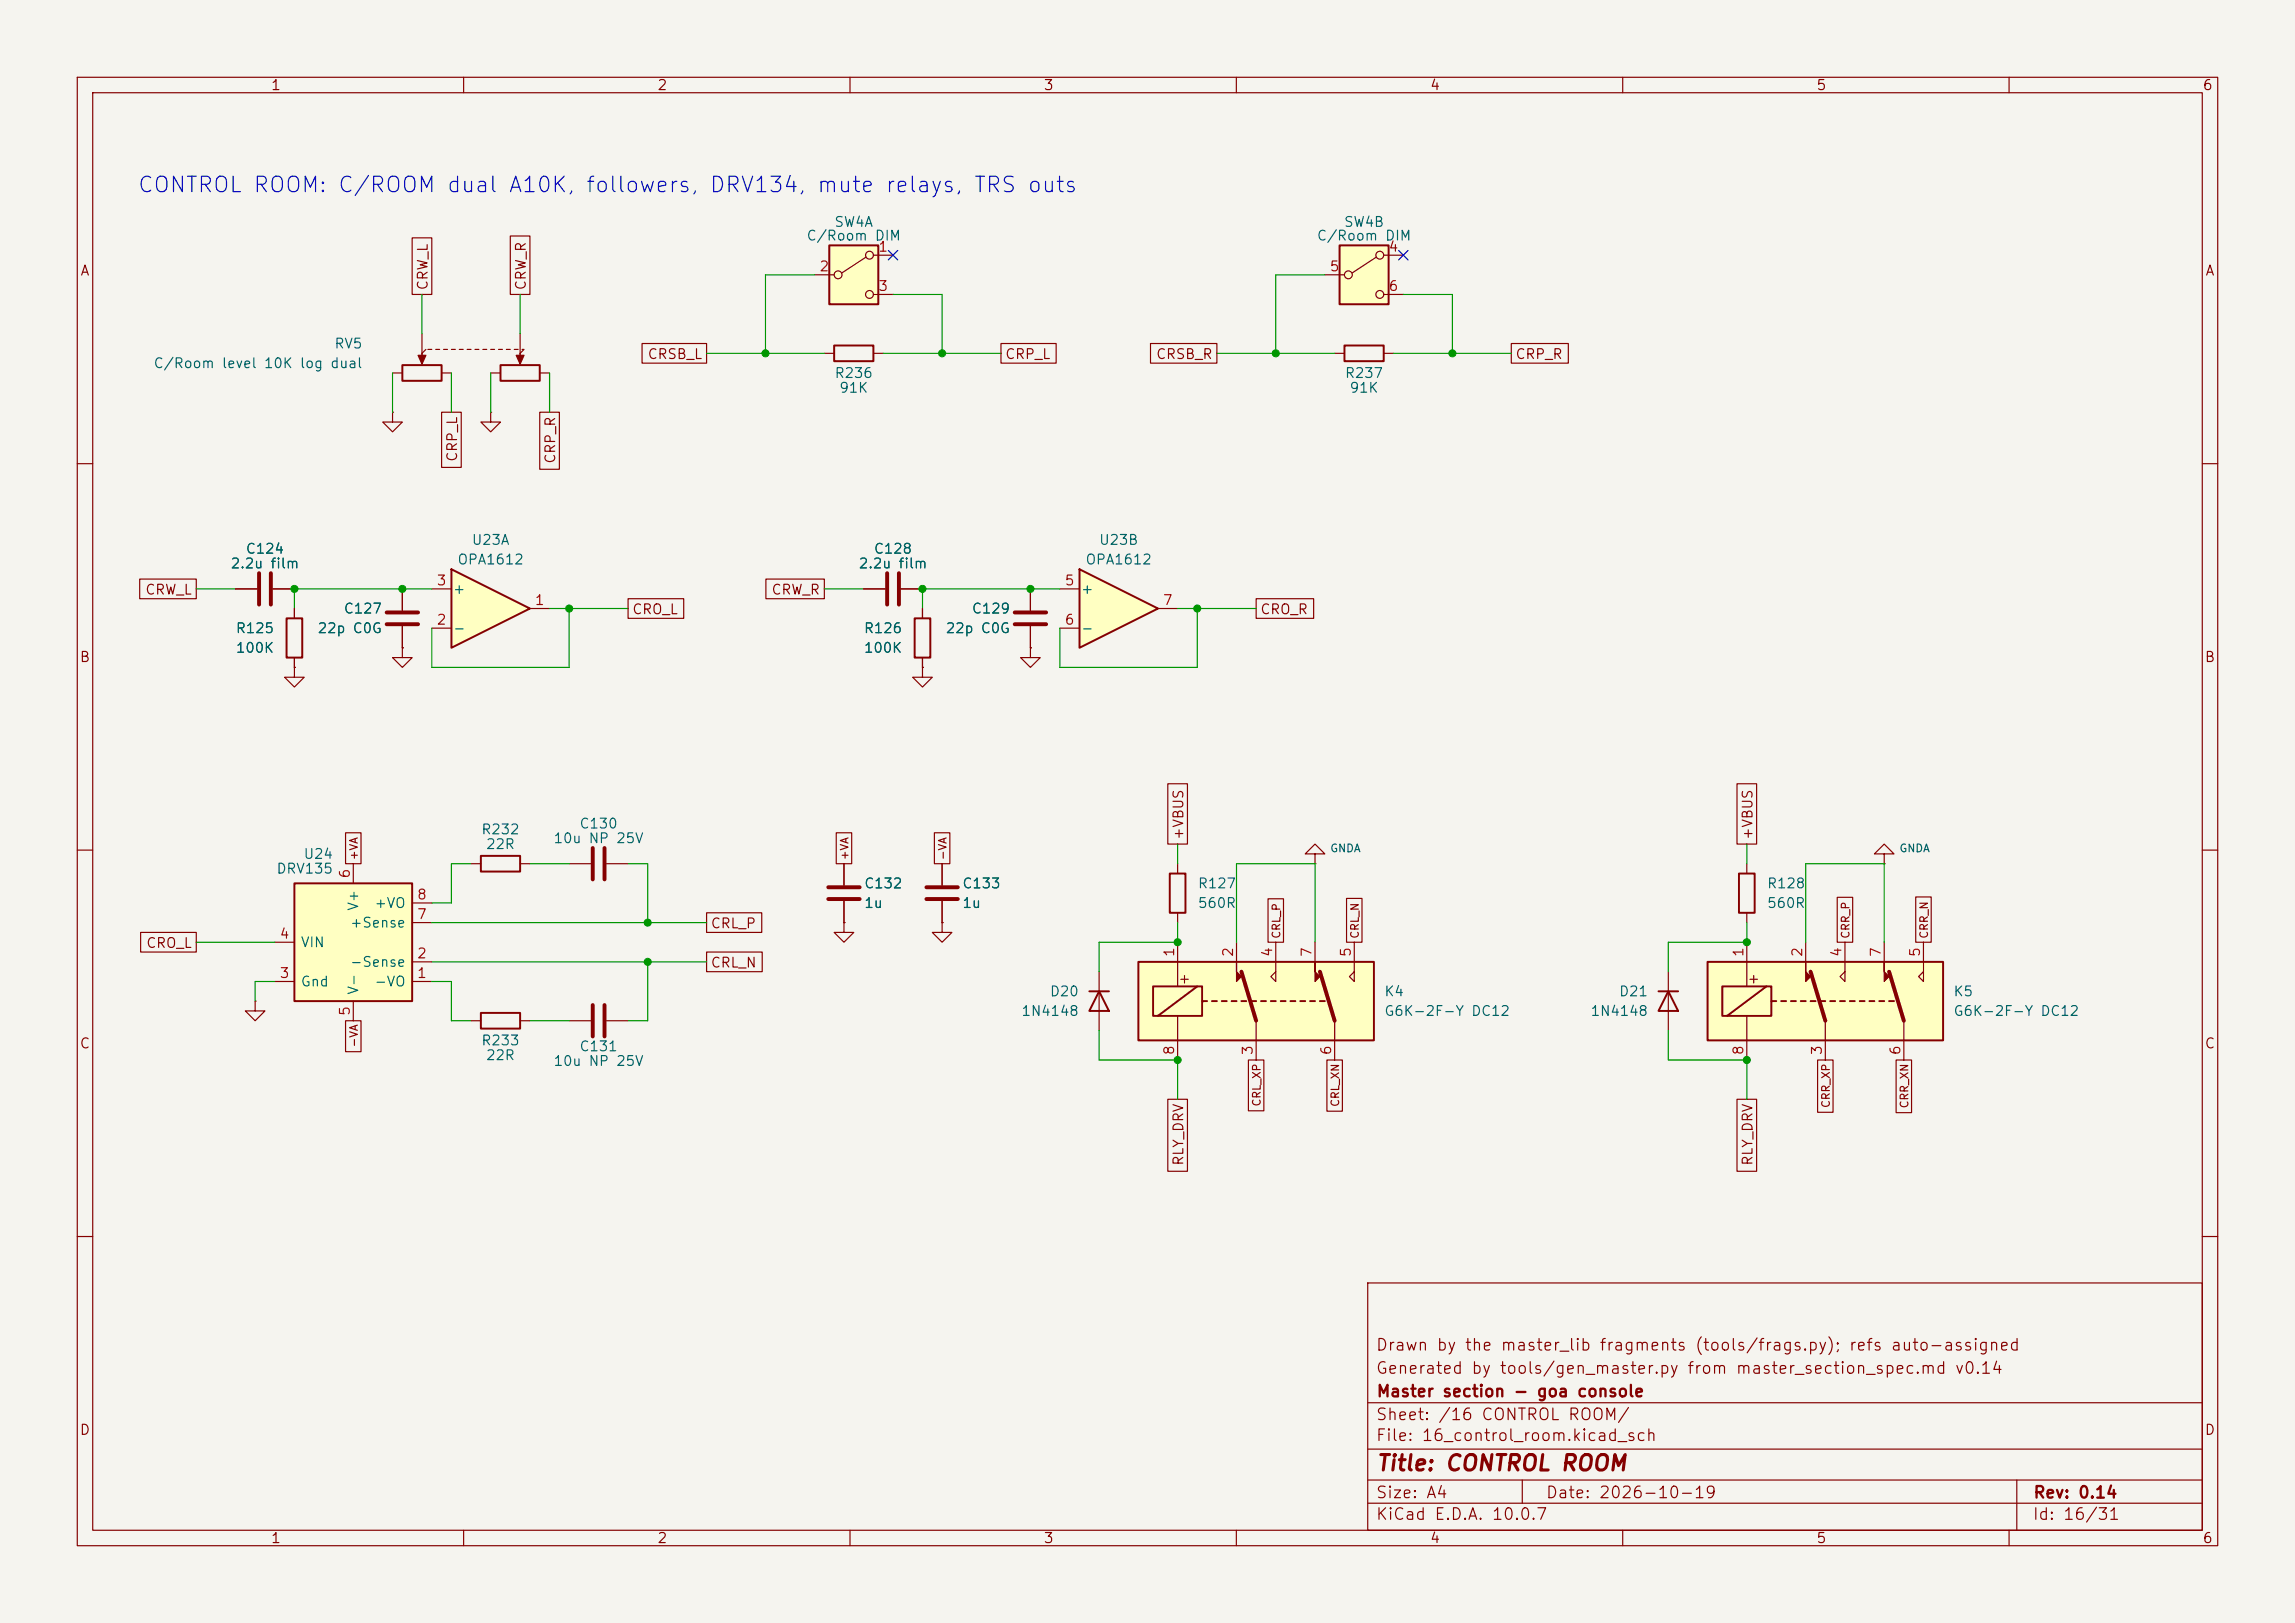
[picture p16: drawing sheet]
<svg xmlns="http://www.w3.org/2000/svg" width="297mm" height="210mm" viewBox="0 0 297 210" stroke-linecap="round" stroke-linejoin="round" font-family="sans-serif">
<defs><g id="words">
<text font-size="2" fill="#0000c2" x="17.7" y="25.4">CONTROL ROOM: C/ROOM dual A10K, followers, DRV134, mute relays, TRS outs</text>
<text font-size="2" fill="#840000" x="178" y="190.8">Title: CONTROL ROOM</text>
<g font-size="1.5" fill="#840000">
<text x="178" y="178.1">Generated by tools/gen_master.py from master_section_spec.md v0.14</text>
<text x="178" y="175.1">Drawn by the master_lib fragments (tools/frags.py); refs auto-assigned</text>
<text x="178" y="184.1">Sheet: /16 CONTROL ROOM/</text>
<text x="178" y="181.1">Master section - goa console</text>
<text x="178" y="186.8">File: 16_control_room.kicad_sch</text>
<text x="178" y="197">KiCad E.D.A. 10.0.7</text>
<text x="178" y="194.2">Size: A4</text>
<text x="200" y="194.2">Date: 2026-10-19</text>
<text x="263" y="197">Id: 16/31</text>
<text x="263" y="194.2">Rev: 0.14</text>
</g>
<g font-size="1.3" fill="#840000">
<text x="35" y="12">1</text>
<text x="85" y="12">2</text>
<text x="135" y="12">3</text>
<text x="185" y="12">4</text>
<text x="235" y="12">5</text>
<text x="285" y="12">6</text>
<text x="10.3" y="36">A</text>
<text x="285.3" y="36">A</text>
<text x="55.7" y="37.7" transform="rotate(-90 55.7 37.7)">CRW_L</text>
<text x="68.4" y="37.7" transform="rotate(-90 68.4 37.7)">CRW_R</text>
<text x="83.7" y="46.8">CRSB_L</text>
<text x="130" y="46.8">CRP_L</text>
<text x="149.5" y="46.8">CRSB_R</text>
<text x="196" y="46.8">CRP_R</text>
<text x="59.5" y="59.8" transform="rotate(-90 59.5 59.8)">CRP_L</text>
<text x="72.2" y="60.1" transform="rotate(-90 72.2 60.1)">CRP_R</text>
<text x="18.7" y="77.3">CRW_L</text>
<text x="99.7" y="77.3">CRW_R</text>
<text x="81.7" y="79.8">CRO_L</text>
<text x="163" y="79.8">CRO_R</text>
<text x="10.2" y="86">B</text>
<text x="285.2" y="86">B</text>
<text x="153.5" y="108.8" transform="rotate(-90 153.5 108.8)">+VBUS</text>
<text x="227.1" y="108.8" transform="rotate(-90 227.1 108.8)">+VBUS</text>
<text x="18.8" y="123">CRO_L</text>
<text x="91.9" y="120.4">CRL_P</text>
<text x="91.9" y="125.5">CRL_N</text>
<text x="152.4" y="127.6">+</text>
<text x="226" y="127.6">+</text>
<text x="10.2" y="136">C</text>
<text x="285.2" y="136">C</text>
<text x="153.5" y="150.9" transform="rotate(-90 153.5 150.9)">RLY_DRV</text>
<text x="227.1" y="150.9" transform="rotate(-90 227.1 150.9)">RLY_DRV</text>
<text x="10.2" y="186">D</text>
<text x="285.2" y="186">D</text>
<text x="35" y="200">1</text>
<text x="85" y="200">2</text>
<text x="135" y="200">3</text>
<text x="185" y="200">4</text>
<text x="235" y="200">5</text>
<text x="285" y="200">6</text>
</g>
<g font-size="1.3" fill="#006464">
<text x="107.9" y="29.7">SW4A</text>
<text x="173.8" y="29.7">SW4B</text>
<text x="104.3" y="31.4">C/Room DIM</text>
<text x="170.3" y="31.4">C/Room DIM</text>
<text x="19.8" y="48">C/Room level 10K log dual</text>
<text x="43.2" y="45.4">RV5</text>
<text x="107.9" y="49.2">R236</text>
<text x="108.5" y="51.1">91K</text>
<text x="174" y="49.2">R237</text>
<text x="174.6" y="51.1">91K</text>
<text x="31.7" y="72">C124</text>
<text x="61" y="70.8">U23A</text>
<text x="113" y="72">C128</text>
<text x="142.1" y="70.8">U23B</text>
<text x="29.7" y="73.9">2.2u film</text>
<text x="58.5" y="77.2">+</text>
<text x="59.1" y="73.4">OPA1612</text>
<text x="111" y="73.9">2.2u film</text>
<text x="139.8" y="77.2">+</text>
<text x="140.4" y="73.4">OPA1612</text>
<text x="30.4" y="82.2">R125</text>
<text x="41" y="82.2">22p C0G</text>
<text x="44.4" y="79.7">C127</text>
<text x="58.5" y="82.2">-</text>
<text x="111.7" y="82.2">R126</text>
<text x="122.3" y="82.2">22p C0G</text>
<text x="125.7" y="79.7">C129</text>
<text x="139.8" y="82.2">-</text>
<text x="30.4" y="84.8">100K</text>
<text x="111.7" y="84.8">100K</text>
<text x="74.9" y="107.5">C130</text>
<text x="35.7" y="113.4">DRV135</text>
<text x="39.2" y="111.5">U24</text>
<text x="62.2" y="108.3">R232</text>
<text x="62.8" y="110.2">22R</text>
<text x="71.5" y="109.4">10u NP 25V</text>
<text x="46.7" y="118" transform="rotate(-90 46.7 118)">V+</text>
<text x="48.4" y="117.8">+VO</text>
<text x="111.7" y="115.3">C132</text>
<text x="111.7" y="117.8">1u</text>
<text x="124.4" y="115.3">C133</text>
<text x="124.4" y="117.8">1u</text>
<text x="154.9" y="115.3">R127</text>
<text x="154.9" y="117.8">560R</text>
<text x="228.6" y="115.3">R128</text>
<text x="228.6" y="117.8">560R</text>
<text x="38.8" y="122.9">VIN</text>
<text x="45.2" y="125.4">-Sense</text>
<text x="45.2" y="120.3">+Sense</text>
<text x="38.8" y="128">Gnd</text>
<text x="46.7" y="128.8" transform="rotate(-90 46.7 128.8)">V-</text>
<text x="48.4" y="128">-VO</text>
<text x="132.1" y="131.8">1N4148</text>
<text x="135.8" y="129.2">D20</text>
<text x="179.1" y="129.2">K4</text>
<text x="179.1" y="131.8">G6K-2F-Y DC12</text>
<text x="205.7" y="131.8">1N4148</text>
<text x="209.4" y="129.2">D21</text>
<text x="252.7" y="129.2">K5</text>
<text x="252.7" y="131.8">G6K-2F-Y DC12</text>
<text x="62.2" y="135.6">R233</text>
<text x="62.8" y="137.5">22R</text>
<text x="74.9" y="136.3">C131</text>
<text x="71.5" y="138.2">10u NP 25V</text>
</g>
<g font-size="1.3" fill="#a90000">
<text x="105.9" y="35.4">2</text>
<text x="113.6" y="32.9">1</text>
<text x="172" y="35.4">5</text>
<text x="179.6" y="32.9">4</text>
<text x="113.6" y="38">3</text>
<text x="179.6" y="38">6</text>
<text x="56.4" y="76.1">3</text>
<text x="137.7" y="76.1">5</text>
<text x="56.4" y="81.1">2</text>
<text x="69.1" y="78.6">1</text>
<text x="137.7" y="81.1">6</text>
<text x="150.4" y="78.6">7</text>
<text x="45.6" y="113.8" transform="rotate(-90 45.6 113.8)">6</text>
<text x="53.9" y="119.2">7</text>
<text x="53.9" y="116.7">8</text>
<text x="36.1" y="121.8">4</text>
<text x="53.9" y="124.3">2</text>
<text x="152.3" y="123.9" transform="rotate(-90 152.3 123.9)">1</text>
<text x="159.9" y="123.9" transform="rotate(-90 159.9 123.9)">2</text>
<text x="165" y="123.9" transform="rotate(-90 165 123.9)">4</text>
<text x="170" y="123.9" transform="rotate(-90 170 123.9)">7</text>
<text x="175.1" y="123.9" transform="rotate(-90 175.1 123.9)">5</text>
<text x="225.9" y="123.9" transform="rotate(-90 225.9 123.9)">1</text>
<text x="233.5" y="123.9" transform="rotate(-90 233.5 123.9)">2</text>
<text x="238.6" y="123.9" transform="rotate(-90 238.6 123.9)">4</text>
<text x="243.7" y="123.9" transform="rotate(-90 243.7 123.9)">7</text>
<text x="248.8" y="123.9" transform="rotate(-90 248.8 123.9)">5</text>
<text x="36.1" y="126.9">3</text>
<text x="45.6" y="131.5" transform="rotate(-90 45.6 131.5)">5</text>
<text x="53.9" y="126.9">1</text>
<text x="152.3" y="136.6" transform="rotate(-90 152.3 136.6)">8</text>
<text x="162.4" y="136.6" transform="rotate(-90 162.4 136.6)">3</text>
<text x="172.6" y="136.6" transform="rotate(-90 172.6 136.6)">6</text>
<text x="225.9" y="136.6" transform="rotate(-90 225.9 136.6)">8</text>
<text x="236.1" y="136.6" transform="rotate(-90 236.1 136.6)">3</text>
<text x="246.2" y="136.6" transform="rotate(-90 246.2 136.6)">6</text>
</g>
<g font-size="1" fill="#840000">
<text x="46.5" y="111.4" transform="rotate(-90 46.5 111.4)">+VA</text>
<text x="110" y="111.4" transform="rotate(-90 110 111.4)">+VA</text>
<text x="122.7" y="111.4" transform="rotate(-90 122.7 111.4)">-VA</text>
<text x="165.9" y="121.5" transform="rotate(-90 165.9 121.5)">CRL_P</text>
<text x="176.1" y="121.5" transform="rotate(-90 176.1 121.5)">CRL_N</text>
<text x="239.6" y="121.5" transform="rotate(-90 239.6 121.5)">CRR_P</text>
<text x="249.7" y="121.5" transform="rotate(-90 249.7 121.5)">CRR_N</text>
<text x="46.5" y="135.6" transform="rotate(-90 46.5 135.6)">-VA</text>
<text x="163.4" y="143.3" transform="rotate(-90 163.4 143.3)">CRL_XP</text>
<text x="173.5" y="143.3" transform="rotate(-90 173.5 143.3)">CRL_XN</text>
<text x="237" y="143.4" transform="rotate(-90 237 143.4)">CRR_XP</text>
<text x="247.2" y="143.5" transform="rotate(-90 247.2 143.5)">CRR_XN</text>
</g>
<g font-size="1" fill="#006464">
<text x="172.1" y="110.5">GNDA</text>
<text x="245.7" y="110.5">GNDA</text>
</g>
</g></defs>
<path d="M0 0h297v210h-297z" fill="#f5f4ef" stroke="#f5f4ef" stroke-width=".13"/>
<g fill="none" stroke="#840000" stroke-width=".15">
<path d="M10 10h277v190h-277zM12 12h273v186h-273zM60 10v2M110 10v2M160 10v2M210 10v2M260 10v2M10 60h2M52.1 76.2v2.8M285 60h2M52.1 81v2.8M10 110h2"/>
<path d="M285 110h2M33 129.5v1.3h1.3l-1.3 1.3-1.3-1.3h1.3M33 129.5h.1M10 160h2M177 166h108v32h-108zM285 160h2M60 198v2M110 198v2M160 198v2M177 194.5h108M177 191.5h108M177 187.5h108"/>
<path d="M177 181.5h108M197 191.5v3M210 198v2M260 198v2M261 191.5v6.5"/>
</g>
<path d="M50 79.2h4.1M50 80.8h4.1" fill="none" stroke="#840000" stroke-width=".51"/>
<path d="M38.1 114.3h15.2v15.2h-15.2z" fill="#ffffc2"/>
<path d="M38.1 114.3h15.2v15.2h-15.2zM151.4 113h2v5.1h-2z" fill="none" stroke="#840000" stroke-width=".25"/>
<path d="M45.7 111.8v2.5M53.3 119.4h2.6M53.3 116.8h2.6M152.4 111.8v1.2M152.4 118.1v1.3M35.6 127h2.5M35.6 121.9h2.5M45.7 129.5v2.6M53.3 127h2.6M53.3 124.5h2.6" fill="none" stroke="#840000" stroke-width=".15"/>
<path d="M147.3 124.5h30.5v10.1h-30.5z" fill="#ffffc2"/>
<g fill="none" stroke="#840000" stroke-width=".25">
<path d="M62.2 110.7h5.1v2.1h-5.1zM147.3 124.5h30.5v10.1h-30.5zM149.2 127.6h6.4v3.8h-6.4zM154.9 127.6l-5 3.8M155.6 129.5h.6M156.8 129.5h.7M158.1 129.5h.6M159.4 129.5h.6M160.7 129.5h.6M161.9 129.5h.7M163.2 129.5h.6M164.5 129.5h.6"/>
<path d="M165.7 129.5h.7M167 129.5h.6M168.3 129.5h.6M169.5 129.5h.7M170.8 129.5h.6"/>
</g>
<g fill="none" stroke="#840000" stroke-width=".15">
<path d="M61 111.8h1.2M67.3 111.8h1.3M73.7 111.8h2.8M78.5 111.8h2.8M73.7 132.1h2.8M78.5 132.1h2.8M152.4 121.9v5.7M152.4 131.4v5.8M160 121.9v2.6M162.6 132.1v5.1M165.1 121.9v5.1l-.6-.6 .6-.7M170.2 121.9v2.6"/>
<path d="M172.7 132.1v5.1M175.3 121.9v5.1l-.7-.6 .7-.7"/>
</g>
<g fill="#840000" stroke="#840000" stroke-width=".15">
<path d="M160 124.5v1.2l.7 .7-.7 .6z"/>
<path d="M170.2 124.5v1.2l.6 .7-.6 .6z"/>
</g>
<path d="M76.7 109.7v4.1M78.2 109.7v4.1M76.7 130v4.1M78.2 130v4.1M160.7 125.7l1.9 6.4M170.8 125.7l1.9 6.4" fill="none" stroke="#840000" stroke-width=".51"/>
<path d="M139.7 73.7l10.2 5-10.2 5.1z" fill="#ffffc2"/>
<path d="M139.7 73.7l10.2 5-10.2 5.1z" fill="none" stroke="#840000" stroke-width=".25"/>
<path d="M111.8 76.2h2.8M116.6 76.2h2.8M137.2 76.2h2.5M149.9 78.7h2.5M133.3 83.8v1.3h1.3l-1.3 1.3-1.2-1.3h1.2M133.3 83.8h.1M137.2 81.3h2.5M243.8 110.5h1.3l-1.3-1.3-1.2 1.3h1.2v1.3M243.8 111.8h.1" fill="none" stroke="#840000" stroke-width=".15"/>
<path d="M114.8 74.2v4M116.3 74.2v4" fill="none" stroke="#840000" stroke-width=".51"/>
<path d="M221 124.5h30.5v10.1h-30.5z" fill="#ffffc2"/>
<g fill="none" stroke="#840000" stroke-width=".25">
<path d="M107.9 44.7h5.1v2h-5.1zM225 113h2.1v5.1h-2.1zM62.2 131.1h5.1v2h-5.1zM221 124.5h30.5v10.1h-30.5zM222.9 127.6h6.3v3.8h-6.3zM228.6 127.6l-5.1 3.8M229.2 129.5h.7M230.5 129.5h.6M231.8 129.5h.6M233 129.5h.7M234.3 129.5h.6M235.6 129.5h.6"/>
<path d="M236.9 129.5h.6M238.1 129.5h.7M239.4 129.5h.6M240.7 129.5h.6M241.9 129.5h.7M243.2 129.5h.6M244.5 129.5h.6"/>
</g>
<g fill="none" stroke="#840000" stroke-width=".15">
<path d="M63.5 53.3v1.3h1.3l-1.3 1.3-1.3-1.3h1.3M63.5 53.3h.1M106.7 45.7h1.2M113 45.7h1.3M133.3 76.2v2.8M133.3 81v2.8M226.1 111.8v1.2M226.1 118.1v1.3M61 132.1h1.2M67.3 132.1h1.3M226.1 121.9v5.7M226.1 131.4v5.8"/>
<path d="M233.7 121.9v2.6M236.2 132.1v5.1M238.8 121.9v5.1l-.7-.6 .7-.7M243.8 121.9v2.6M246.4 132.1v5.1M248.9 121.9v5.1l-.6-.6 .6-.7"/>
</g>
<g fill="#840000" stroke="#840000" stroke-width=".15">
<path d="M233.7 124.5v1.2l.6 .7-.6 .6z"/>
<path d="M243.8 124.5v1.2l.7 .7-.7 .6z"/>
</g>
<path d="M131.3 79.2h4.1M131.3 80.8h4.1M234.3 125.7l1.9 6.4M244.5 125.7l1.9 6.4" fill="none" stroke="#840000" stroke-width=".51"/>
<path d="M58.4 73.7l10.2 5-10.2 5.1z" fill="#ffffc2"/>
<path d="M58.4 73.7l10.2 5-10.2 5.1zM118.4 80h2v5.1h-2z" fill="none" stroke="#840000" stroke-width=".25"/>
<path d="M30.5 76.2h2.8M35.3 76.2h2.8M55.9 76.2h2.5M68.6 78.7h2.5M119.4 78.7v1.3M55.9 81.3h2.5M119.4 85.1v1.3" fill="none" stroke="#840000" stroke-width=".15"/>
<path d="M33.5 74.2v4M35.1 74.2v4" fill="none" stroke="#840000" stroke-width=".51"/>
<path d="M173.4 31.8h6.3v7.6h-6.3z" fill="#ffffc2"/>
<g fill="none" stroke="#840000" stroke-width=".15">
<path d="M171.4 35.6h2.6M178.1 33.3l-3.1 2M179.1 33h2.5M179.1 38.1h2.5M50.8 48.3h1.3M54.6 43.2v3.5M55.1 45.2l-.5 .5M55.4 45.2h.5M56.4 45.2h.5M57.1 48.3h1.3M57.4 45.2h.5M58.4 45.2h.5"/>
<path d="M59.4 45.2h.5M60.5 45.2h.5M61.5 45.2h.5M62.5 45.2h.5M63.5 45.2h.5M63.5 48.3h1.3M64.5 45.2h.5M65.5 45.2h.5M66.5 45.2h.6M67.3 43.2v3.5M67.6 45.2h.2l-.5 .5M69.8 48.3h1.3"/>
<path d="M172.7 45.7h1.3M179.1 45.7h1.2M170.2 110.5h1.2l-1.2-1.3-1.3 1.3h1.3v1.3M170.2 111.8h.1M142.2 125.7v7.7M215.9 125.7v7.7"/>
<circle cx="174.5" cy="35.6" r=".51"/>
<circle cx="178.6" cy="38.1" r=".51"/>
<circle cx="178.6" cy="33" r=".51"/>
</g>
<path d="M173.4 31.8h6.3v7.6h-6.3zM52.1 47.2h5v2.1h-5zM64.8 47.2h5v2.1h-5zM174 44.7h5.1v2h-5.1zM141 128.3h2.5M142.2 128.3l1.3 2.5h-2.5zM214.6 128.3h2.6M215.9 128.3l1.3 2.5h-2.6z" fill="none" stroke="#840000" stroke-width=".25"/>
<g fill="#840000" stroke="#840000" stroke-width=".15">
<path d="M54.1 46h1l-.5 1.1z"/>
<path d="M66.8 46h1l-.5 1.1z"/>
</g>
<path d="M107.3 31.8h6.4v7.6h-6.4z" fill="#ffffc2"/>
<g fill="none" stroke="#840000" stroke-width=".15">
<path d="M53.3 30.8h2.6v7.3h-2.6zM66 30.5h2.6v7.6h-2.6zM105.4 35.6h2.5M112.1 33.3l-3.1 2M113 33h2.6M113 38.1h2.6M50.8 53.3v1.3h1.3l-1.3 1.3-1.3-1.3h1.3M50.8 53.3h.1M57.1 53.3h2.6v7.2h-2.6zM69.8 53.3h2.6v7.4h-2.6zM83.1 44.4h8.3v2.6h-8.3zM129.5 44.4h7.2v2.6h-7.2z"/>
<path d="M148.9 44.4h8.6v2.6h-8.6zM195.6 44.4h7.4v2.6h-7.4zM18.1 74.9h7.3v2.6h-7.3zM30.5 76.2h2.8M35.3 76.2h2.8M38.1 78.7v1.3M52.1 76.2v2.8M81.3 77.5h7.2v2.5h-7.2zM99.1 74.9h7.6v2.6h-7.6zM111.8 76.2h2.8M116.6 76.2h2.8M119.4 78.7v1.3"/>
<path d="M133.3 76.2v2.8M162.6 77.5h7.4v2.5h-7.4zM38.1 86.4v1.2h1.3l-1.3 1.3-1.3-1.3h1.3M38.1 86.4h.1M38.1 85.1v1.3M52.1 83.8v1.3h1.2l-1.2 1.3-1.3-1.3h1.3M52.1 83.8h.1M52.1 81v2.8M119.4 86.4v1.2h1.2l-1.2 1.3-1.3-1.3h1.3M119.4 86.4h.1M119.4 85.1v1.3M133.3 83.8h.1"/>
<path d="M133.3 81v2.8M44.7 107.8h2v4h-2zM91.4 118.1h7.2v2.6h-7.2zM108.2 107.8h2v4h-2zM109.2 119.4v1.3h1.3l-1.3 1.2-1.3-1.2h1.3M109.2 119.4h.1M109.2 111.8v2.8M109.2 116.6v2.8M120.9 107.8h2v4h-2zM121.9 119.4v1.3h1.3l-1.3 1.2-1.3-1.2h1.3M121.9 119.4h.1M121.9 111.8v2.8"/>
<path d="M121.9 116.6v2.8M151.1 101.4h2.6v7.8h-2.6zM164.1 116.3h2v5.6h-2zM174.3 116.3h2v5.6h-2zM224.8 101.4h2.5v7.8h-2.5zM237.8 116.1h2v5.8h-2zM247.9 116.1h2v5.8h-2zM18.2 120.6h7.2v2.6h-7.2zM44.7 132.1h2v4h-2zM91.4 123.2h7.2v2.5h-7.2zM161.6 137.2h2v6.5h-2zM171.7 137.2h2v6.6h-2z"/>
<path d="M235.2 137.2h2v6.7h-2zM245.4 137.2h2v6.8h-2zM151.1 142.2h2.6v9.4h-2.6zM224.8 142.2h2.5v9.4h-2.5z"/>
<circle cx="108.5" cy="35.6" r=".51"/>
<circle cx="112.5" cy="38.1" r=".51"/>
<circle cx="112.5" cy="33" r=".51"/>
</g>
<path d="M107.3 31.8h6.4v7.6h-6.4zM37.1 80h2v5.1h-2z" fill="none" stroke="#840000" stroke-width=".25"/>
<path d="M107.2 114.8h4.1M107.2 116.3h4.1M119.9 114.8h4.1M119.9 116.3h4.1" fill="none" stroke="#840000" stroke-width=".51"/>
<g fill="none" stroke="#009600" stroke-width=".15">
<path d="M54.6 38.1v5.1M67.3 38.1v5.1M105.4 35.6h-6.3v10.1M115.6 38.1h6.3v7.6M171.4 35.6h-6.3v10.1M181.6 38.1h6.4v7.6M50.8 48.3v5M58.4 48.3v5M63.5 48.3v5M71.1 48.3v5M91.4 45.7h15.3M114.3 45.7h15.2"/>
<path d="M157.5 45.7h15.2M180.3 45.7h15.3M25.4 76.2h5.1M55.9 76.2h-17.8v2.5M71.1 78.7h10.2M73.7 78.7v7.7h-17.8v-5.1M106.7 76.2h5.1M137.2 76.2h-17.8v2.5M152.4 78.7h10.2M154.9 78.7v7.7h-17.7v-5.1M55.9 119.4h35.5M61 111.8h-2.6v5h-2.5"/>
<path d="M68.6 111.8h5.1M81.3 111.8h2.5v7.6M152.4 119.4v2.5h-10.2v3.8M152.4 109.2v2.6M226.1 119.4v2.5h-10.2v3.8M226.1 109.2v2.6M25.4 121.9h10.2M35.6 127h-2.6v2.5M55.9 127h2.5v5.1h2.6M55.9 124.5h35.5M68.6 132.1h5.1M83.8 124.5v7.6h-2.5"/>
<path d="M142.2 133.4v3.8h10.2v5M160 121.9v-10.1h10.2v10.1M215.9 133.4v3.8h10.2v5M233.7 121.9v-10.1h10.1v10.1"/>
</g>
<path d="M115 32.4l1.2 1.2M116.2 32.4l-1.2 1.2M181 32.4l1.2 1.2M182.2 32.4l-1.2 1.2" fill="none" stroke="#000084" stroke-width=".15"/>
<g fill="#009600" stroke="#009600" stroke-width=".13">
<circle cx="121.9" cy="45.7" r=".46"/>
<circle cx="165.1" cy="45.7" r=".46"/>
<circle cx="133.3" cy="76.2" r=".46"/>
<circle cx="154.9" cy="78.7" r=".46"/>
<circle cx="119.4" cy="76.2" r=".46"/>
<circle cx="188" cy="45.7" r=".46"/>
<circle cx="73.7" cy="78.7" r=".46"/>
<circle cx="99.1" cy="45.7" r=".46"/>
<circle cx="38.1" cy="76.2" r=".46"/>
<circle cx="52.1" cy="76.2" r=".46"/>
<circle cx="83.8" cy="119.4" r=".46"/>
<circle cx="83.8" cy="124.5" r=".46"/>
<circle cx="226.1" cy="121.9" r=".46"/>
<circle cx="152.4" cy="121.9" r=".46"/>
<circle cx="226.1" cy="137.2" r=".46"/>
<circle cx="152.4" cy="137.2" r=".46"/>
</g>
<use href="#words"/>
</svg>
